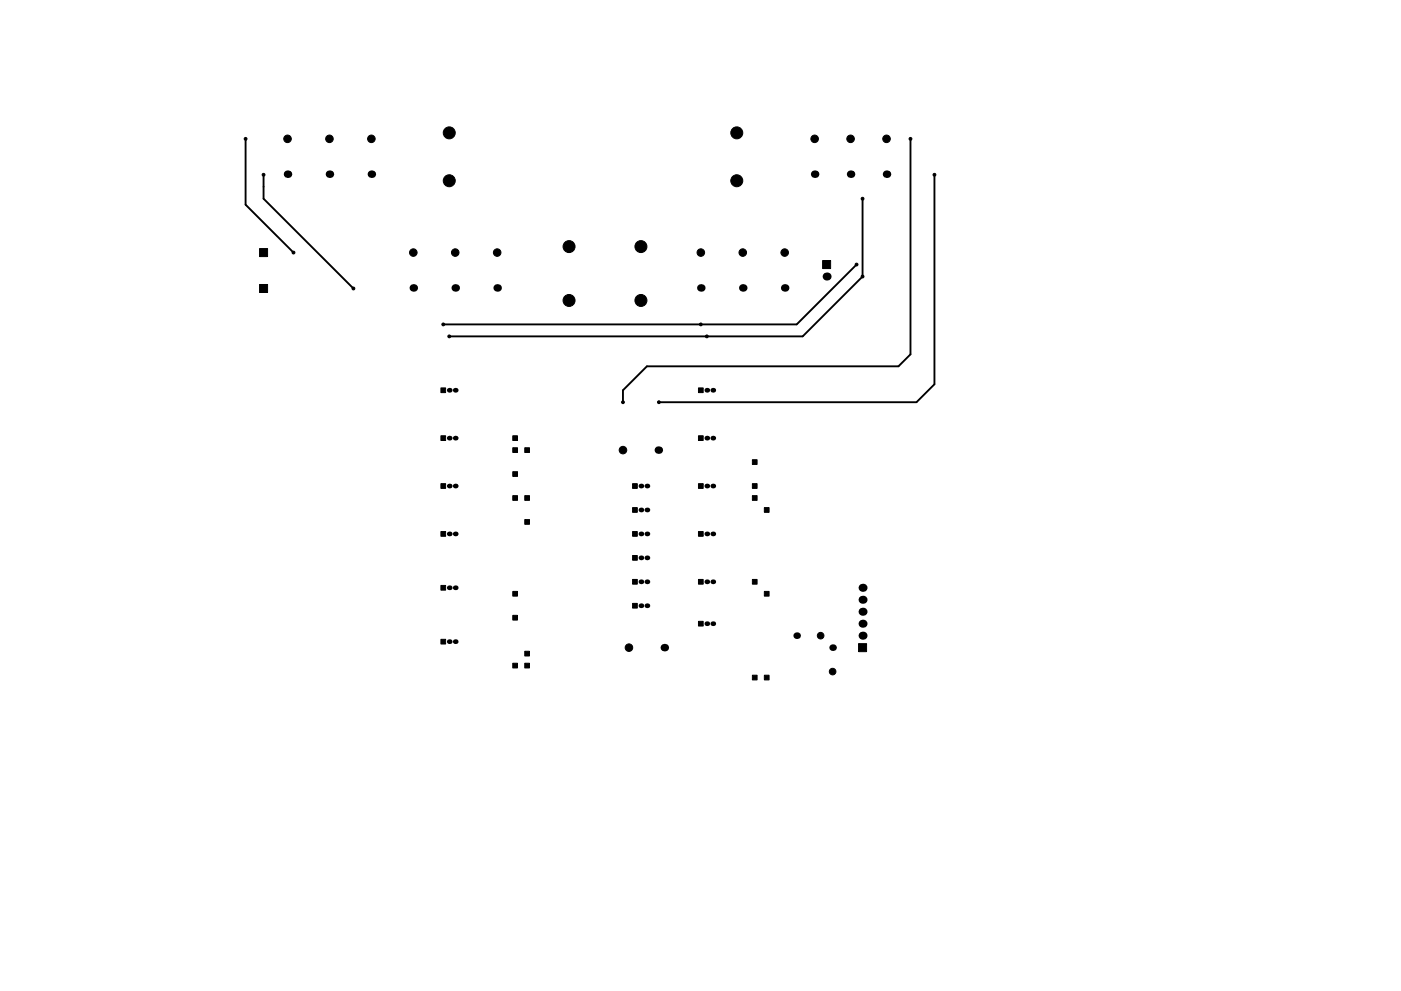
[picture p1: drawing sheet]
<svg xmlns="http://www.w3.org/2000/svg" width="297mm" height="210mm" viewBox="0 0 297 210" stroke-linecap="round" stroke-linejoin="round" font-family="sans-serif">
<g fill="#000" stroke="#000" stroke-width=".21">
<path d="M55 52.7h1.7v1.7h-1.7zM174.4 55.3h1.7v1.7h-1.7zM55 60.4h1.7v1.7h-1.7zM93.5 92.5h1v1h-1zM93.5 82.3h1v1h-1zM108.7 95h1v1h-1zM108.7 92.5h1v1h-1zM111.3 95h1v1h-1zM148.1 82.3h1v1h-1zM148.1 92.5h1v1h-1zM159.5 97.5h1v1h-1zM93.5 112.8h1v1h-1z"/>
<path d="M93.5 102.6h1v1h-1zM108.7 100.1h1v1h-1zM108.7 105.2h1v1h-1zM111.3 110.2h1v1h-1zM111.3 105.2h1v1h-1zM134.1 102.6h1v1h-1zM134.1 112.8h1v1h-1zM134.1 107.7h1v1h-1zM134.1 117.9h1v1h-1zM148.1 102.6h1v1h-1zM148.1 112.8h1v1h-1zM159.5 102.6h1v1h-1z"/>
<path d="M159.5 105.2h1v1h-1zM162.1 107.7h1v1h-1zM93.5 124.2h1v1h-1zM93.5 135.6h1v1h-1zM108.7 125.5h1v1h-1zM108.7 130.6h1v1h-1zM111.3 138.2h1v1h-1zM134.1 122.9h1v1h-1zM134.1 128h1v1h-1zM148.1 131.8h1v1h-1zM148.1 122.9h1v1h-1zM159.5 122.9h1v1h-1z"/>
<path d="M162.1 125.5h1v1h-1zM182 136.6h1.7v1.7h-1.7zM108.7 140.7h1v1h-1zM111.3 140.7h1v1h-1zM159.5 143.3h1v1h-1zM162.1 143.3h1v1h-1z"/>
<circle cx="52.1" cy="29.5" r=".3"/>
<circle cx="55.9" cy="37.1" r=".3"/>
<circle cx="61" cy="29.5" r=".8"/>
<circle cx="69.8" cy="29.5" r=".8"/>
<circle cx="78.7" cy="29.5" r=".8"/>
<circle cx="95.2" cy="28.2" r="1.27"/>
<circle cx="95.2" cy="38.3" r="1.27"/>
<circle cx="156.2" cy="28.2" r="1.27"/>
<circle cx="156.2" cy="38.3" r="1.27"/>
<circle cx="172.7" cy="29.5" r=".8"/>
<circle cx="180.3" cy="29.5" r=".8"/>
<circle cx="188" cy="29.5" r=".8"/>
<circle cx="193" cy="29.5" r=".3"/>
<circle cx="198.1" cy="37.1" r=".3"/>
<circle cx="62.2" cy="53.6" r=".3"/>
<circle cx="87.6" cy="53.6" r=".8"/>
<circle cx="96.5" cy="53.6" r=".8"/>
<circle cx="105.4" cy="53.6" r=".8"/>
<circle cx="120.6" cy="52.3" r="1.27"/>
<circle cx="135.9" cy="52.3" r="1.27"/>
<circle cx="148.6" cy="53.6" r=".8"/>
<circle cx="157.5" cy="53.6" r=".8"/>
<circle cx="166.4" cy="53.6" r=".8"/>
<circle cx="181.6" cy="56.1" r=".3"/>
<circle cx="182.9" cy="58.7" r=".3"/>
<circle cx="182.9" cy="42.2" r=".3"/>
<circle cx="74.9" cy="61.2" r=".3"/>
<circle cx="94" cy="68.8" r=".3"/>
<circle cx="95.3" cy="71.4" r=".3"/>
<circle cx="120.6" cy="63.7" r="1.27"/>
<circle cx="135.9" cy="63.7" r="1.27"/>
<circle cx="148.6" cy="68.8" r=".3"/>
<circle cx="149.9" cy="71.4" r=".3"/>
<circle cx="132.1" cy="95.5" r=".8"/>
<circle cx="132.1" cy="85.3" r=".3"/>
<circle cx="139.7" cy="85.3" r=".3"/>
<circle cx="133.3" cy="137.4" r=".8"/>
<circle cx="174" cy="134.9" r=".7"/>
<circle cx="176.5" cy="142.5" r=".7"/>
</g>
<g fill="#000">
<circle cx="61" cy="37" r=".8"/>
<circle cx="69.8" cy="37" r=".8"/>
<circle cx="78.7" cy="37" r=".8"/>
<circle cx="172.7" cy="37" r=".8"/>
<circle cx="180.3" cy="37" r=".8"/>
<circle cx="188" cy="37" r=".8"/>
<circle cx="175.3" cy="58.7" r=".85"/>
<circle cx="87.6" cy="61.1" r=".8"/>
<circle cx="96.5" cy="61.1" r=".8"/>
<circle cx="105.4" cy="61.1" r=".8"/>
<circle cx="148.6" cy="61.1" r=".8"/>
<circle cx="157.5" cy="61.1" r=".8"/>
<circle cx="166.4" cy="61.1" r=".8"/>
<circle cx="95.2" cy="93" r=".5"/>
<circle cx="95.2" cy="82.8" r=".5"/>
<circle cx="96.5" cy="82.8" r=".5"/>
<circle cx="96.5" cy="93" r=".5"/>
<circle cx="139.6" cy="95.5" r=".8"/>
<circle cx="149.9" cy="82.8" r=".5"/>
<circle cx="149.9" cy="93" r=".5"/>
<circle cx="151.1" cy="82.8" r=".5"/>
<circle cx="151.1" cy="93" r=".5"/>
<circle cx="95.2" cy="103.1" r=".5"/>
<circle cx="95.2" cy="113.3" r=".5"/>
<circle cx="96.5" cy="113.3" r=".5"/>
<circle cx="96.5" cy="103.1" r=".5"/>
<circle cx="135.9" cy="108.2" r=".5"/>
<circle cx="135.9" cy="103.1" r=".5"/>
<circle cx="135.9" cy="113.3" r=".5"/>
<circle cx="135.9" cy="118.4" r=".5"/>
<circle cx="137.2" cy="118.4" r=".5"/>
<circle cx="137.2" cy="103.1" r=".5"/>
<circle cx="137.2" cy="108.2" r=".5"/>
<circle cx="137.2" cy="113.3" r=".5"/>
<circle cx="149.9" cy="103.1" r=".5"/>
<circle cx="149.9" cy="113.3" r=".5"/>
<circle cx="151.1" cy="103.1" r=".5"/>
<circle cx="151.1" cy="113.3" r=".5"/>
<circle cx="95.2" cy="124.7" r=".5"/>
<circle cx="95.2" cy="136.1" r=".5"/>
<circle cx="96.5" cy="124.7" r=".5"/>
<circle cx="96.5" cy="136.1" r=".5"/>
<circle cx="135.9" cy="128.5" r=".5"/>
<circle cx="135.9" cy="123.4" r=".5"/>
<circle cx="137.2" cy="123.4" r=".5"/>
<circle cx="137.2" cy="128.5" r=".5"/>
<circle cx="140.9" cy="137.4" r=".8"/>
<circle cx="149.9" cy="132.3" r=".5"/>
<circle cx="149.9" cy="123.4" r=".5"/>
<circle cx="151.1" cy="123.4" r=".5"/>
<circle cx="151.1" cy="132.3" r=".5"/>
<circle cx="168.9" cy="134.9" r=".7"/>
<circle cx="176.5" cy="137.4" r=".7"/>
<circle cx="182.9" cy="132.3" r=".85"/>
<circle cx="182.9" cy="124.7" r=".85"/>
<circle cx="182.9" cy="134.9" r=".85"/>
<circle cx="182.9" cy="129.8" r=".85"/>
<circle cx="182.9" cy="127.2" r=".85"/>
</g>
<path d="M52.1 29.5v13.9l10.1 10.2M55.9 37.1v5.1l19 19M193 29.5v45.7l-2.5 2.5h-53.3l-5.1 5.1v2.5M198.1 37.1v44.4l-3.8 3.8h-54.6M181.6 56.1l-12.7 12.7h-74.9M182.9 42.2v16.5l-12.7 12.7h-75" fill="none" stroke="#000" stroke-width=".4"/>
</svg>
